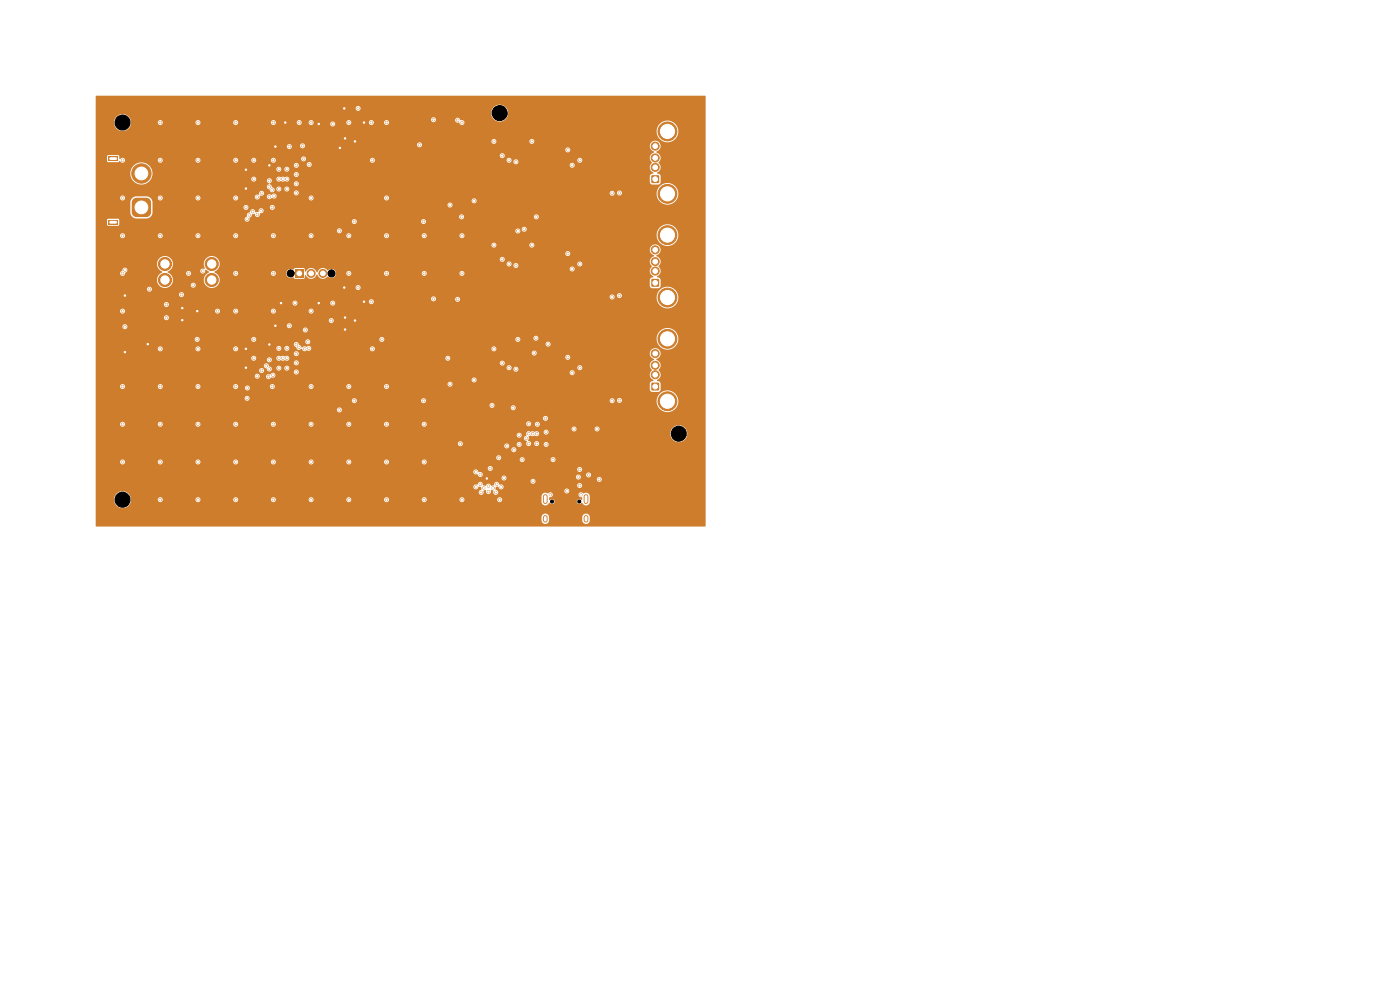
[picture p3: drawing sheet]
<svg xmlns="http://www.w3.org/2000/svg" width="297mm" height="210mm" viewBox="0 0 297 210" stroke-linecap="round" stroke-linejoin="round" font-family="sans-serif">
<path d="M115.7 105.3v1.1M115.7 109.8v.6M124.3 105.3v1.1M124.3 109.8v.6" fill="none" stroke="#ce7d2c" stroke-width="1"/>
<g fill="#ce7d2c">
<path d="M23 46.7h2v.9h-2z"/>
<path d="M23 33.2h2v.9h-2z"/>
<path d="M28.3 42.3l.5-.3h2.2a1.03 1.03 0 0 1 1 1v2a1.03 1.03 0 0 1-1 1.1h-2a1.03 1.03 0 0 1-1.1-1.1l.1-2.2z"/>
</g>
<circle cx="30" cy="36.8" r="2.05" fill="#ce7d2c" stroke="#ce7d2c" stroke-width=".21"/>
<path d="M138.2 37.2h1.6v1.6h-1.6z" fill="#ce7d2c"/>
<g fill="#ce7d2c" stroke="#ce7d2c" stroke-width=".21">
<circle cx="139" cy="35.5" r=".85"/>
<circle cx="139" cy="33.5" r=".85"/>
<circle cx="139" cy="31" r=".85"/>
<circle cx="141.6" cy="41.1" r="2"/>
<circle cx="141.6" cy="27.9" r="2"/>
</g>
<path d="M62.6 57.2h1.8v1.7h-1.8z" fill="#ce7d2c"/>
<g fill="#ce7d2c" stroke="#ce7d2c" stroke-width=".21">
<circle cx="66" cy="58" r=".85"/>
<circle cx="68.5" cy="58" r=".85"/>
<circle cx="35" cy="56" r="1.39"/>
<circle cx="35" cy="59.4" r="1.39"/>
<circle cx="44.9" cy="56" r="1.39"/>
<circle cx="44.9" cy="59.4" r="1.39"/>
</g>
<path d="M138.2 81.2h1.6v1.6h-1.6z" fill="#ce7d2c"/>
<g fill="#ce7d2c" stroke="#ce7d2c" stroke-width=".21">
<circle cx="139" cy="79.5" r=".85"/>
<circle cx="139" cy="77.5" r=".85"/>
<circle cx="139" cy="75" r=".85"/>
<circle cx="141.6" cy="85.1" r="2"/>
<circle cx="141.6" cy="71.9" r="2"/>
</g>
<path d="M138.2 59.2h1.6v1.6h-1.6z" fill="#ce7d2c"/>
<g fill="#ce7d2c" stroke="#ce7d2c" stroke-width=".21">
<circle cx="139" cy="57.5" r=".85"/>
<circle cx="139" cy="55.5" r=".85"/>
<circle cx="139" cy="53" r=".85"/>
<circle cx="141.6" cy="63.1" r="2"/>
<circle cx="141.6" cy="49.9" r="2"/>
<circle cx="122.7" cy="101.2" r=".23"/>
<circle cx="123" cy="103" r=".23"/>
<circle cx="113.1" cy="102.1" r=".22"/>
<circle cx="52.5" cy="82.3" r=".22"/>
<circle cx="123" cy="99.6" r=".22"/>
<circle cx="115.7" cy="88.7" r=".22"/>
<circle cx="66" cy="26" r=".22"/>
<circle cx="108.9" cy="86.5" r=".22"/>
<circle cx="112.2" cy="89.9" r=".22"/>
<circle cx="53.8" cy="72" r=".22"/>
<circle cx="111.7" cy="93" r=".22"/>
<circle cx="57.1" cy="38.3" r=".22"/>
<circle cx="42" cy="106" r=".22"/>
<circle cx="66" cy="50" r=".22"/>
<circle cx="74" cy="90" r=".22"/>
<circle cx="74" cy="26" r=".22"/>
<circle cx="59.1" cy="76" r=".22"/>
<circle cx="57.1" cy="76.3" r=".22"/>
<circle cx="50" cy="58" r=".22"/>
<circle cx="50" cy="34" r=".22"/>
<circle cx="60.8" cy="76" r=".22"/>
<circle cx="54.6" cy="41.8" r=".23"/>
<circle cx="50" cy="50" r=".22"/>
<circle cx="106.5" cy="55" r=".23"/>
<circle cx="116.3" cy="73" r=".22"/>
<circle cx="26" cy="50" r=".22"/>
<circle cx="26" cy="66" r=".22"/>
<circle cx="76" cy="61" r=".22"/>
<circle cx="74" cy="82" r=".22"/>
<circle cx="64.8" cy="70" r=".22"/>
<circle cx="58" cy="58" r=".22"/>
<circle cx="100.9" cy="103.3" r=".22"/>
<circle cx="116.7" cy="104.9" r=".22"/>
<circle cx="101.9" cy="100.7" r=".23"/>
<circle cx="102.1" cy="104.5" r=".22"/>
<circle cx="108" cy="78" r=".22"/>
<circle cx="53.8" cy="34" r=".23"/>
<circle cx="115.9" cy="94.3" r=".23"/>
<circle cx="52.4" cy="84.5" r=".23"/>
<circle cx="78.8" cy="64" r=".22"/>
<circle cx="61.4" cy="31.1" r=".22"/>
<circle cx="57.8" cy="82" r=".22"/>
<circle cx="42" cy="34" r=".22"/>
<circle cx="100.9" cy="100.1" r=".22"/>
<circle cx="82" cy="42" r=".22"/>
<circle cx="76" cy="23" r=".22"/>
<circle cx="106" cy="106" r=".23"/>
<circle cx="104.8" cy="30" r=".23"/>
<circle cx="26" cy="34" r=".23"/>
<circle cx="61.4" cy="69.1" r=".22"/>
<circle cx="50" cy="74" r=".22"/>
<circle cx="106.5" cy="33" r=".23"/>
<circle cx="58" cy="34" r=".22"/>
<circle cx="58" cy="90" r=".22"/>
<circle cx="42" cy="90" r=".22"/>
<circle cx="60.8" cy="40.1" r=".23"/>
<circle cx="50" cy="26" r=".22"/>
<circle cx="26" cy="82" r=".22"/>
<circle cx="112.8" cy="52" r=".22"/>
<circle cx="52.4" cy="46.5" r=".23"/>
<circle cx="112.1" cy="94.1" r=".22"/>
<circle cx="89.8" cy="47" r=".22"/>
<circle cx="100.6" cy="42.6" r=".22"/>
<circle cx="50" cy="66" r=".22"/>
<circle cx="74" cy="98" r=".22"/>
<circle cx="42" cy="42" r=".22"/>
<circle cx="66" cy="66" r=".22"/>
<circle cx="123.2" cy="104.9" r=".23"/>
<circle cx="53.8" cy="76" r=".22"/>
<circle cx="50" cy="98" r=".22"/>
<circle cx="106.9" cy="101.4" r=".22"/>
<circle cx="66" cy="98" r=".22"/>
<circle cx="50" cy="82" r=".22"/>
<circle cx="100.6" cy="80.6" r=".23"/>
<circle cx="89.8" cy="85" r=".22"/>
<circle cx="112.8" cy="30" r=".22"/>
<circle cx="59.1" cy="40.1" r=".23"/>
<circle cx="113.9" cy="92" r=".22"/>
<circle cx="75.2" cy="47" r=".22"/>
<circle cx="110.1" cy="94.3" r=".23"/>
<circle cx="58" cy="26" r=".22"/>
<circle cx="101.9" cy="102.7" r=".23"/>
<circle cx="113" cy="92" r=".23"/>
<circle cx="98" cy="58" r=".22"/>
<circle cx="106.5" cy="77" r=".23"/>
<circle cx="120.5" cy="31.8" r=".22"/>
<circle cx="82" cy="50" r=".22"/>
<circle cx="42" cy="98" r=".22"/>
<circle cx="41.8" cy="72" r=".22"/>
<circle cx="121.4" cy="79.1" r=".23"/>
<circle cx="42" cy="82" r=".22"/>
<circle cx="121.4" cy="35.1" r=".22"/>
<circle cx="62.9" cy="40.9" r=".22"/>
<circle cx="34" cy="82" r=".22"/>
<circle cx="103.3" cy="101.5" r=".23"/>
<circle cx="105.4" cy="102.7" r=".23"/>
<circle cx="82" cy="98" r=".22"/>
<circle cx="74" cy="106" r=".22"/>
<circle cx="112.2" cy="92" r=".22"/>
<circle cx="129.9" cy="63" r=".22"/>
<circle cx="34" cy="50" r=".22"/>
<circle cx="97.1" cy="63.5" r=".23"/>
<circle cx="90" cy="98" r=".22"/>
<circle cx="34" cy="42" r=".22"/>
<circle cx="120.5" cy="53.8" r=".22"/>
<circle cx="92" cy="63.4" r=".22"/>
<circle cx="70.6" cy="26.3" r=".23"/>
<circle cx="90" cy="90" r=".22"/>
<circle cx="90" cy="58" r=".22"/>
<circle cx="60" cy="38" r=".22"/>
<circle cx="62.9" cy="75" r=".22"/>
<circle cx="58" cy="106" r=".22"/>
<circle cx="114" cy="90" r=".22"/>
<circle cx="59.1" cy="73.9" r=".23"/>
<circle cx="60.8" cy="78.1" r=".23"/>
<circle cx="59.1" cy="78.1" r=".23"/>
<circle cx="62.6" cy="64.3" r=".22"/>
<circle cx="62.9" cy="39" r=".22"/>
<circle cx="58" cy="50" r=".22"/>
<circle cx="109.9" cy="72" r=".22"/>
<circle cx="104.8" cy="74" r=".22"/>
<circle cx="95.5" cy="43.5" r=".23"/>
<circle cx="82" cy="90" r=".22"/>
<circle cx="106.3" cy="103.3" r=".22"/>
<circle cx="129.9" cy="41" r=".23"/>
<circle cx="34" cy="106" r=".23"/>
<circle cx="121.4" cy="57.1" r=".22"/>
<circle cx="103.6" cy="103.1" r=".23"/>
<circle cx="60.8" cy="38" r=".23"/>
<circle cx="50" cy="42" r=".22"/>
<circle cx="34" cy="26" r=".23"/>
<circle cx="42" cy="74" r=".22"/>
<circle cx="42" cy="50" r=".22"/>
<circle cx="42" cy="26" r=".22"/>
<circle cx="26" cy="42" r=".22"/>
<circle cx="74" cy="58" r=".22"/>
<circle cx="75.2" cy="85" r=".22"/>
<circle cx="66" cy="42" r=".22"/>
<circle cx="78.8" cy="26" r=".22"/>
<circle cx="70.6" cy="64.3" r=".22"/>
<circle cx="34" cy="34" r=".23"/>
<circle cx="66" cy="90" r=".22"/>
<circle cx="97.1" cy="25.5" r=".23"/>
<circle cx="72" cy="49" r=".22"/>
<circle cx="109.9" cy="49" r=".22"/>
<circle cx="60" cy="76" r=".22"/>
<circle cx="26.5" cy="69.3" r=".22"/>
<circle cx="113.8" cy="94.1" r=".22"/>
<circle cx="57.8" cy="44" r=".22"/>
<circle cx="105.2" cy="104.5" r=".22"/>
<circle cx="126.7" cy="91" r=".23"/>
<circle cx="62.9" cy="77" r=".22"/>
<circle cx="103.6" cy="104.3" r=".23"/>
<circle cx="26.5" cy="57.3" r=".22"/>
<circle cx="98" cy="26" r=".23"/>
<circle cx="64.2" cy="30.9" r=".23"/>
<circle cx="54.6" cy="79.8" r=".23"/>
<circle cx="72" cy="87" r=".22"/>
<circle cx="60.8" cy="73.9" r=".23"/>
<circle cx="34" cy="98" r=".23"/>
<circle cx="90" cy="50" r=".22"/>
<circle cx="82" cy="82" r=".22"/>
<circle cx="129.9" cy="85" r=".22"/>
<circle cx="50" cy="90" r=".22"/>
<circle cx="60.8" cy="35.9" r=".22"/>
<circle cx="92" cy="25.4" r=".22"/>
<circle cx="82" cy="26" r=".22"/>
<circle cx="82" cy="106" r=".22"/>
<circle cx="26" cy="58" r=".22"/>
<circle cx="98" cy="106" r=".23"/>
<circle cx="82" cy="58" r=".22"/>
<circle cx="53.8" cy="38" r=".23"/>
<circle cx="98" cy="50" r=".22"/>
<circle cx="113.8" cy="46" r=".22"/>
<circle cx="90" cy="106" r=".22"/>
<circle cx="115.9" cy="91.7" r=".22"/>
<circle cx="59.1" cy="35.9" r=".22"/>
<circle cx="121.8" cy="91" r=".23"/>
<circle cx="117.3" cy="97.5" r=".23"/>
<circle cx="66" cy="82" r=".22"/>
<circle cx="108" cy="34" r=".23"/>
<circle cx="95.5" cy="81.5" r=".23"/>
<circle cx="58" cy="66" r=".22"/>
<circle cx="104.6" cy="103.5" r=".23"/>
<circle cx="62.9" cy="78.9" r=".22"/>
<circle cx="59.1" cy="38" r=".23"/>
<circle cx="26" cy="90" r=".22"/>
<circle cx="74" cy="50" r=".22"/>
<circle cx="127.1" cy="101.7" r=".22"/>
<circle cx="66" cy="106" r=".22"/>
<circle cx="34" cy="90" r=".22"/>
<circle cx="63.5" cy="26" r=".23"/>
<circle cx="120.5" cy="75.8" r=".22"/>
<circle cx="110.8" cy="97.5" r=".23"/>
<circle cx="113.3" cy="74.9" r=".23"/>
<circle cx="102.6" cy="103.5" r=".23"/>
<circle cx="104.8" cy="52" r=".22"/>
<circle cx="46.1" cy="66" r=".22"/>
<circle cx="26" cy="98" r=".23"/>
<circle cx="62.9" cy="37" r=".23"/>
<circle cx="58" cy="98" r=".22"/>
<circle cx="34" cy="74" r=".22"/>
<circle cx="50" cy="106" r=".22"/>
<circle cx="108" cy="56" r=".22"/>
<circle cx="120.2" cy="104.2" r=".23"/>
<circle cx="124.9" cy="100.8" r=".22"/>
<circle cx="57.1" cy="41.7" r=".22"/>
<circle cx="52.2" cy="44" r=".22"/>
<circle cx="97.9" cy="46" r=".22"/>
<circle cx="113.7" cy="71.7" r=".22"/>
<circle cx="89" cy="30.7" r=".22"/>
<circle cx="111.2" cy="48.6" r=".22"/>
<circle cx="131.4" cy="40.9" r=".22"/>
<circle cx="109.5" cy="34.3" r=".22"/>
<circle cx="123" cy="34" r=".23"/>
<circle cx="65.3" cy="72.5" r=".22"/>
<circle cx="65.5" cy="73.9" r=".23"/>
<circle cx="57.1" cy="73.1" r=".22"/>
<circle cx="77.2" cy="64" r=".22"/>
<circle cx="26.5" cy="62.7" r=".22"/>
<circle cx="73.2" cy="29.4" r=".22"/>
<circle cx="38.7" cy="65.4" r=".23"/>
<circle cx="73" cy="23" r=".22"/>
<circle cx="72.1" cy="31.4" r=".22"/>
<circle cx="75.3" cy="30" r=".23"/>
<circle cx="60.5" cy="26" r=".23"/>
<circle cx="41.8" cy="66" r=".22"/>
<circle cx="73.2" cy="67.4" r=".23"/>
<circle cx="59.6" cy="64.3" r=".22"/>
<circle cx="26.5" cy="74.7" r=".22"/>
<circle cx="52.2" cy="74" r=".22"/>
<circle cx="52.2" cy="36" r=".22"/>
<circle cx="73" cy="61" r=".22"/>
<circle cx="38.7" cy="67.9" r=".23"/>
<circle cx="31.3" cy="73" r=".22"/>
<circle cx="52.2" cy="40" r=".22"/>
<circle cx="57.1" cy="35.1" r=".22"/>
<circle cx="75.3" cy="68" r=".22"/>
<circle cx="73.2" cy="69.9" r=".23"/>
<circle cx="58.4" cy="31.1" r=".23"/>
<circle cx="67.6" cy="64.3" r=".22"/>
<circle cx="67.6" cy="26.3" r=".22"/>
<circle cx="52.2" cy="78" r=".22"/>
<circle cx="77.2" cy="26" r=".23"/>
<circle cx="58.4" cy="69.1" r=".23"/>
<circle cx="55.5" cy="78.6" r=".23"/>
<circle cx="56.5" cy="77.6" r=".23"/>
<circle cx="57.1" cy="78.3" r=".23"/>
<circle cx="57.9" cy="79.6" r=".23"/>
<circle cx="57" cy="79.9" r=".23"/>
<circle cx="107.5" cy="94.6" r=".22"/>
<circle cx="95" cy="76" r=".22"/>
<circle cx="97.7" cy="94.1" r=".22"/>
<circle cx="104" cy="99.4" r=".22"/>
<circle cx="110.1" cy="92.3" r=".23"/>
<circle cx="63.4" cy="73.7" r=".22"/>
<circle cx="64.6" cy="74" r=".22"/>
<circle cx="70.3" cy="68" r=".22"/>
<circle cx="81" cy="72" r=".22"/>
<circle cx="79" cy="74" r=".22"/>
<circle cx="62.9" cy="73.1" r=".23"/>
<circle cx="104.4" cy="86" r=".22"/>
<circle cx="109" cy="95.4" r=".22"/>
<circle cx="105.8" cy="97.1" r=".22"/>
<circle cx="62.9" cy="35.1" r=".22"/>
<circle cx="79" cy="34" r=".22"/>
<circle cx="40" cy="58" r=".22"/>
<circle cx="43" cy="57.5" r=".22"/>
<circle cx="35.3" cy="64.6" r=".22"/>
<circle cx="38.5" cy="62.5" r=".23"/>
<circle cx="35.3" cy="67.4" r=".22"/>
<circle cx="41" cy="60.5" r=".23"/>
<circle cx="31.7" cy="61.4" r=".22"/>
<circle cx="53.6" cy="44.9" r=".22"/>
<circle cx="52.9" cy="45.6" r=".22"/>
<circle cx="55.5" cy="41" r=".23"/>
<circle cx="57.1" cy="39.6" r=".23"/>
<circle cx="55.4" cy="44.7" r=".23"/>
<circle cx="57.7" cy="40.3" r=".23"/>
<circle cx="54.6" cy="45.5" r=".22"/>
<circle cx="58.1" cy="41.6" r=".22"/>
<circle cx="64.4" cy="33.7" r=".23"/>
<circle cx="65.6" cy="34.9" r=".22"/>
<circle cx="123" cy="78" r=".22"/>
<circle cx="131.4" cy="84.9" r=".22"/>
<circle cx="109.5" cy="78.3" r=".22"/>
<circle cx="123" cy="56" r=".22"/>
<circle cx="131.4" cy="62.7" r=".23"/>
<circle cx="109.5" cy="56.3" r=".22"/>
</g>
<path d="M20.4 20.3h129.2v91.4h-129.2l-.1-.1v-1.9h94.6v.7a.8 .8 0 0 0 .8 .8 .8 .8 0 0 0 .8-.8v-.7h7l.1 .9a.8 .8 0 0 0 .8 .6 .8 .8 0 0 0 .7-.8v-.9a.8 .8 0 0 0-.9-.6 .8 .8 0 0 0-.7 .8h-7l-.1-.2a.8 .8 0 0 0-.8-.6 .8 .8 0 0 0-.7 .8h-94.6v-3.8h3.9v.2a1.8 1.8 0 0 0 1.9 1.7 1.8 1.8 0 0 0 1.7-1.9h5.7v.2a.53 .53 0 0 0 .6 .4 .53 .53 0 0 0 .4-.6h7v.2a.53 .53 0 0 0 .6 .4 .53 .53 0 0 0 .4-.6h7v.2a.53 .53 0 0 0 .6 .4 .53 .53 0 0 0 .4-.6h7v.2a.53 .53 0 0 0 .6 .4 .53 .53 0 0 0 .4-.6h7v.2a.53 .53 0 0 0 .6 .4 .53 .53 0 0 0 .4-.6h7v.2a.53 .53 0 0 0 .6 .4 .53 .53 0 0 0 .4-.6h7v.2a.53 .53 0 0 0 .6 .4 .53 .53 0 0 0 .4-.6h7v.2a.53 .53 0 0 0 .6 .4 .53 .53 0 0 0 .4-.6h7v.2a.53 .53 0 0 0 .6 .4 .53 .53 0 0 0 .4-.6h7v.2a.53 .53 0 0 0 .8 .3 .53 .53 0 0 0 0-.8 .53 .53 0 0 0-.8 .3h-7v-.1a.53 .53 0 0 0-.6-.3 .53 .53 0 0 0-.4 .4h-7v-.1a.53 .53 0 0 0-.6-.3 .53 .53 0 0 0-.4 .4h-7v-.1a.53 .53 0 0 0-.6-.3 .53 .53 0 0 0-.4 .4h-7v-.1a.53 .53 0 0 0-.6-.3 .53 .53 0 0 0-.4 .4h-7v-.1a.53 .53 0 0 0-.6-.3 .53 .53 0 0 0-.4 .4h-7v-.1a.53 .53 0 0 0-.6-.3 .53 .53 0 0 0-.4 .4h-7v-.1a.53 .53 0 0 0-.6-.3 .53 .53 0 0 0-.4 .4h-7v-.1a.53 .53 0 0 0-.6-.3 .53 .53 0 0 0-.4 .4h-7v-.1a.53 .53 0 0 0-.6-.3 .53 .53 0 0 0-.4 .4h-5.7l-.2-.7h87.3v1.5a.86 .86 0 0 0 .8 .5 .86 .86 0 0 0 .8-.6l.2 .1a.53 .53 0 0 0 .6 .2 .53 .53 0 0 0 .3-.6h4.8v.2a.59 .59 0 0 0 .4 .4 .59 .59 0 0 0 .6-.3 .87 .87 0 0 0 .9 .6 .87 .87 0 0 0 .8-.7v-1.4a1.04 1.04 0 0 0-1.4-.5 .55 .55 0 0 0-1 .3 .55 .55 0 0 0 .8 .6v.5h-.2a.53 .53 0 0 0-.6-.1 .53 .53 0 0 0-.3 .4h-4.8v-.1a.63 .63 0 0 0-1-.1v-.6a.54 .54 0 0 0 .7-.7 .54 .54 0 0 0-1-.2 .99 .99 0 0 0-1.4 .5v.1h-87.3a1.8 1.8 0 0 0-1.9-1 1.8 1.8 0 0 0-1.5 1.7h-3.9v-2.7h80.1v.2a.57 .57 0 0 0 .6 .4 .57 .57 0 0 0 .5-.6 .42 .42 0 0 1 .6 .2 .42 .42 0 0 1-.1 .5 .53 .53 0 0 0-.4 .7 .53 .53 0 0 0 .6 .4 .53 .53 0 0 0 .4-.8v-.2h.5a.58 .58 0 0 0 .6 .8 .58 .58 0 0 0 .5-.8h.4l.1 .2a.53 .53 0 0 0 .6 .8 .53 .53 0 0 0 .2-.9h14.2v.1a.53 .53 0 0 0 .8 .4 .53 .53 0 0 0 0-.9 .53 .53 0 0 0-.8 .4h-14.2l-.3-.2a.43 .43 0 0 1 0-.6 .43 .43 0 0 1 .6 0 .53 .53 0 0 0 .7 .5 .53 .53 0 0 0 .2-.9h15.7v.2a.53 .53 0 0 0 .9 .3 .53 .53 0 0 0 0-.8 .53 .53 0 0 0-.9 .3h-15.7l-.3-.1h-.4a.56 .56 0 0 0-.6-.6 .56 .56 0 0 0-.6 .6 .49 .49 0 0 1-.5 .3 .49 .49 0 0 1-.4-.4 .63 .63 0 0 0-.9 .4h-.1a.52 .52 0 0 1-.6-.7 .53 .53 0 0 0-.6-.2 .53 .53 0 0 0-.3 .5l-.2 .1a.53 .53 0 0 0-.8 .4h-80.1v-1.2h92.2v.2a.53 .53 0 0 0 .9 .3 .53 .53 0 0 0 0-.8 .53 .53 0 0 0-.9 .3h-92.2v-.7h86.1v.2a.53 .53 0 0 0 .7 .4 .53 .53 0 0 0 .3-.8h14.8v.2a.53 .53 0 0 0 .8 .3h3.6v.2a.53 .53 0 0 0 .8 .3 .53 .53 0 0 0 0-.8 .53 .53 0 0 0-.8 .3h-3.6a.53 .53 0 0 0 .2-.5 .53 .53 0 0 0-.4-.4h1.5v.1a.53 .53 0 0 0 .8 .4 .53 .53 0 0 0 0-.9 .53 .53 0 0 0-.8 .4h-1.7l-.4 .4h-14.9a.53 .53 0 0 0-.5-.2 .53 .53 0 0 0-.4 .4h-86.1v-1.3h80.1v.2a.53 .53 0 0 0 .8 .4l.2 .1a.53 .53 0 0 0 .6 .5 .53 .53 0 0 0 .4-.7 .53 .53 0 0 0-.7-.3h-.1a.63 .63 0 0 0-.5-.5 .63 .63 0 0 0-.7 .3h-80.1v-.7h83.2v.1a.53 .53 0 0 0 .5 .5 .53 .53 0 0 0 .5-.4h17.9v.2a.53 .53 0 0 0 .9 .3 .53 .53 0 0 0 0-.9 .53 .53 0 0 0-.9 .4l-17.9-.1a.53 .53 0 0 0-.4-.6 .53 .53 0 0 0-.6 .5h-83.2v-1.4h5.2v.2a.53 .53 0 0 0 .6 .4 .53 .53 0 0 0 .4-.6h7v.2a.53 .53 0 0 0 .6 .4 .53 .53 0 0 0 .4-.6h7v.2a.53 .53 0 0 0 .6 .4 .53 .53 0 0 0 .4-.6h7v.2a.53 .53 0 0 0 .6 .4 .53 .53 0 0 0 .4-.6h7v.2a.53 .53 0 0 0 .6 .4 .53 .53 0 0 0 .4-.6h7v.2a.53 .53 0 0 0 .6 .4 .53 .53 0 0 0 .4-.6h7v.2a.53 .53 0 0 0 .6 .4 .53 .53 0 0 0 .4-.6h7v.2a.53 .53 0 0 0 .6 .4 .53 .53 0 0 0 .4-.6h7v.2a.53 .53 0 0 0 .8 .3 .53 .53 0 0 0 0-.8 .53 .53 0 0 0-.8 .3h-7v-.1a.53 .53 0 0 0-.6-.3 .53 .53 0 0 0-.4 .4h-7v-.1a.53 .53 0 0 0-.6-.3 .53 .53 0 0 0-.4 .4h-7v-.1a.53 .53 0 0 0-.6-.3 .53 .53 0 0 0-.4 .4h-7v-.1a.53 .53 0 0 0-.6-.3 .53 .53 0 0 0-.4 .4h-7v-.1a.53 .53 0 0 0-.6-.3 .53 .53 0 0 0-.4 .4h-7v-.1a.53 .53 0 0 0-.6-.3 .53 .53 0 0 0-.4 .4h-7v-.1a.53 .53 0 0 0-.6-.3 .53 .53 0 0 0-.4 .4h-7v-.1a.53 .53 0 0 0-.6-.3 .53 .53 0 0 0-.4 .4h-5.2v-.9h85v.2a.53 .53 0 0 0 .4 .4 .53 .53 0 0 0 .5-.2h4.1v.2a.53 .53 0 0 0 .5 .4 .53 .53 0 0 0 .5-.6h5.5v.2a.53 .53 0 0 0 .8 .3 .53 .53 0 0 0 0-.8 .53 .53 0 0 0-.8 .3h-5.5v-.1a.53 .53 0 0 0-.6-.3 .53 .53 0 0 0-.4 .4h-4.1a.53 .53 0 0 0-.2-.8 .53 .53 0 0 0-.7 .4h-85v-1.7h88.2v.2a.53 .53 0 0 0 .8 .3 .53 .53 0 0 0 0-.8 .53 .53 0 0 0-.8 .3h-88.2v-1.2h76.8v.1a.53 .53 0 0 0 .9 .3h9v.2a.53 .53 0 0 0 .7 .4 .53 .53 0 0 0 .2-.9h1.7v.1a.53 .53 0 0 0 .8 .4 .53 .53 0 0 0 0-.9 .53 .53 0 0 0-.8 .4h-1.8a.53 .53 0 0 0-.8 .3h-9h.1a.53 .53 0 0 0-.2-.9 .53 .53 0 0 0-.8 .5h-76.8v-1.2h90.8l.1 .4 .6 .3a.57 .57 0 0 0 0 .8 .57 .57 0 0 0 .8-.1l.1-.3h.6v.2a.53 .53 0 0 0 .5 .4 .53 .53 0 0 0 .6-.4h.9v.1a.53 .53 0 0 0 .8 .4 .53 .53 0 0 0 0-.9 .53 .53 0 0 0-.8 .4h-.9a.53 .53 0 0 0-.5-.6 .53 .53 0 0 0-.6 .4h-.6l-.2-.3-.5-.2 .2-.6a.41 .41 0 0 1 .5-.5l.2 .1 .4-.1a.6 .6 0 0 0 .8 0 .6 .6 0 0 0 .1-.8h1.1v.1a.53 .53 0 0 0 .5 .5 .53 .53 0 0 0 .5-.3h25.9v.2a1.8 1.8 0 0 0 2.7 1.4 1.8 1.8 0 0 0 0-3 1.8 1.8 0 0 0-2.7 1.4h-25.9a.53 .53 0 0 0-.3-.7 .53 .53 0 0 0-.7 .4l-1.4-.1-1.2 .1a.65 .65 0 0 0-.9 0 .65 .65 0 0 0-.1 .8l-.4 .1-.2 .4h-90.8v-.6h89.3v.1a.53 .53 0 0 0 .8 .4 .53 .53 0 0 0 0-.9 .53 .53 0 0 0-.8 .4h-89.3v-1.4h101v.2a.53 .53 0 0 0 .5 .4 .53 .53 0 0 0 .5-.6h3.8v.2a.53 .53 0 0 0 .9 .3 .53 .53 0 0 0 0-.8 .53 .53 0 0 0-.9 .3h-3.8v-.1a.53 .53 0 0 0-.6-.3 .53 .53 0 0 0-.4 .4h-101v-1h5.2v.2a.53 .53 0 0 0 .6 .4 .53 .53 0 0 0 .4-.6h7v.2a.53 .53 0 0 0 .6 .4 .53 .53 0 0 0 .4-.6h7v.2a.53 .53 0 0 0 .6 .4 .53 .53 0 0 0 .4-.6h7v.2a.53 .53 0 0 0 .6 .4 .53 .53 0 0 0 .4-.6h7v.2a.53 .53 0 0 0 .6 .4 .53 .53 0 0 0 .4-.6h7v.2a.53 .53 0 0 0 .6 .4 .53 .53 0 0 0 .4-.6h7v.2a.53 .53 0 0 0 .6 .4 .53 .53 0 0 0 .4-.6h7v.2a.53 .53 0 0 0 .6 .4 .53 .53 0 0 0 .4-.6h7v.2a.53 .53 0 0 0 .6 .4 .53 .53 0 0 0 .4-.7h21.1v.2a.53 .53 0 0 0 .6 .4 .53 .53 0 0 0 .5-.5h.8v.2a.53 .53 0 0 0 .8 .3 .53 .53 0 0 0 0-.8 .53 .53 0 0 0-.8 .3l-.8-.1a.53 .53 0 0 0-.5-.4 .53 .53 0 0 0-.6 .4h-21.1a.53 .53 0 0 0-.6-.3 .53 .53 0 0 0-.4 .4h-7v-.1a.53 .53 0 0 0-.6-.3 .53 .53 0 0 0-.4 .4h-7v-.1a.53 .53 0 0 0-.6-.3 .53 .53 0 0 0-.4 .4h-7v-.1a.53 .53 0 0 0-.6-.3 .53 .53 0 0 0-.4 .4h-7v-.1a.53 .53 0 0 0-.6-.3 .53 .53 0 0 0-.4 .4h-7v-.1a.53 .53 0 0 0-.6-.3 .53 .53 0 0 0-.4 .4h-7v-.1a.53 .53 0 0 0-.6-.3 .53 .53 0 0 0-.4 .4h-7v-.1a.53 .53 0 0 0-.6-.3 .53 .53 0 0 0-.4 .4h-7v-.1a.53 .53 0 0 0-.6-.3 .53 .53 0 0 0-.4 .4h-5.2v-1.2h94.9v.1a.53 .53 0 0 0 .8 .4 .53 .53 0 0 0 0-.9 .53 .53 0 0 0-.8 .4h-94.9v-1.8h51.2v.1a.53 .53 0 0 0 .8 .4 .53 .53 0 0 0 0-.9 .53 .53 0 0 0-.8 .4h-51.2v-1h83.6v.2a.53 .53 0 0 0 .8 .3h3.7v.2a.53 .53 0 0 0 .8 .3 .53 .53 0 0 0 0-.8 .53 .53 0 0 0-.8 .3h-3.7a.53 .53 0 0 0-.1-.9 .53 .53 0 0 0-.7 .4h-83.6v-1.5h31.6v.2a.53 .53 0 0 0 .8 .3h21.9v.2a.53 .53 0 0 0 .6 .4 .53 .53 0 0 0 .5-.6h13.6v.2a.53 .53 0 0 0 .6 .4 .53 .53 0 0 0 .5-.6h38.9v.2a.53 .53 0 0 0 .7 .4 .53 .53 0 0 0 .4-.6h.5v.1a.53 .53 0 0 0 .5 .5 .53 .53 0 0 0 .5-.5h7.4v.3a2.31 2.31 0 0 0 3.5 1.8 2.31 2.31 0 0 0 0-4 2.31 2.31 0 0 0-3.5 1.9l-7.4-.1a.53 .53 0 0 0-.5-.5 .53 .53 0 0 0-.5 .5l-.6-.1a.53 .53 0 0 0-.5-.3 .53 .53 0 0 0-.5 .4h-38.9l-.1-.1a.53 .53 0 0 0-.5-.3 .53 .53 0 0 0-.5 .4h-13.6v-.1a.53 .53 0 0 0-.6-.3 .53 .53 0 0 0-.5 .4h-21.9a.53 .53 0 0 0 0-.9 .53 .53 0 0 0-.8 .4h-31.6v-2.5h5.2v.2a.53 .53 0 0 0 .6 .4 .53 .53 0 0 0 .4-.6h7v.2a.53 .53 0 0 0 .6 .4 .53 .53 0 0 0 .4-.6h7v.2a.53 .53 0 0 0 .6 .4 .53 .53 0 0 0 .4-.6h7v.2a.53 .53 0 0 0 .4 .4 .53 .53 0 0 0 .6-.3h1.4v.2a.53 .53 0 0 0 .8 .4 .53 .53 0 0 0 .1-.9h4.4v.2a.53 .53 0 0 0 .6 .4 .53 .53 0 0 0 .5-.6h7.2v.2a.53 .53 0 0 0 .6 .4 .53 .53 0 0 0 .4-.6h7v.2a.53 .53 0 0 0 .6 .4 .53 .53 0 0 0 .4-.6h7v.2a.53 .53 0 0 0 .8 .3 .53 .53 0 0 0 0-.8 .53 .53 0 0 0-.8 .3h-7v-.1a.53 .53 0 0 0-.6-.3 .53 .53 0 0 0-.4 .4h-7v-.1a.53 .53 0 0 0-.6-.3 .53 .53 0 0 0-.4 .4h-7.2v-.1a.53 .53 0 0 0-.6-.3 .53 .53 0 0 0-.5 .4h-4.4a.53 .53 0 0 0-.9 .3h-1.4a.53 .53 0 0 0-.4-.7 .53 .53 0 0 0-.6 .4h-7v-.1a.53 .53 0 0 0-.6-.3 .53 .53 0 0 0-.4 .4h-7v-.1a.53 .53 0 0 0-.6-.3 .53 .53 0 0 0-.4 .4h-7v-.1a.53 .53 0 0 0-.6-.3 .53 .53 0 0 0-.4 .4h-5.2v-.5h74.6v.2a.53 .53 0 0 0 .9 .3 .53 .53 0 0 0 0-.8 .53 .53 0 0 0-.9 .3h-74.6v-.9h79.8v.2a.53 .53 0 0 0 .8 .3 .53 .53 0 0 0 0-.8 .53 .53 0 0 0-.8 .3h-79.8v-.8h33.8v.2a.53 .53 0 0 0 .5 .4 .53 .53 0 0 0 .5-.5h1.3v.2a.59 .59 0 0 0 .6 .4 .59 .59 0 0 0 .6-.4 .54 .54 0 0 0 .8-.1 .54 .54 0 0 0-.3-.8 .54 .54 0 0 0-.7 .3h-.2a.53 .53 0 0 0-.8 .4l-1.3-.1a.53 .53 0 0 0-.5-.4 .53 .53 0 0 0-.5 .4h-33.8v-1.2h34.7v.2a.53 .53 0 0 0 .4 .4 .53 .53 0 0 0 .6-.2h6.3v.1a.53 .53 0 0 0 .6 .5 .53 .53 0 0 0 .5-.5h57.5v.1a.53 .53 0 0 0 .8 .4 .53 .53 0 0 0 0-.9 .53 .53 0 0 0-.8 .4h-57.5a.53 .53 0 0 0-.5-.6 .53 .53 0 0 0-.6 .5l-6.3-.1a.53 .53 0 0 0-.4-.7 .53 .53 0 0 0-.6 .4h-34.7v-1h35.7l.2 .5a.52 .52 0 0 1 .5 .6 .53 .53 0 0 0 .7 .1 .53 .53 0 0 0 .2-.7h1v.2a.53 .53 0 0 0 .6 .4 .53 .53 0 0 0 .5-.6h.6v.2a.53 .53 0 0 0 .7 .4 .53 .53 0 0 0 .3-.7h46.2v.2a.53 .53 0 0 0 .4 .4 .53 .53 0 0 0 .6-.2h.4v.1a.53 .53 0 0 0 .8 .4 .53 .53 0 0 0 .1-.9h12.7v.2a.53 .53 0 0 0 .8 .3 .53 .53 0 0 0 0-.8 .53 .53 0 0 0-.8 .3h-12.7a.53 .53 0 0 0-.9 .4l-.4-.1a.53 .53 0 0 0-.4-.7 .53 .53 0 0 0-.6 .4h-46.2a.53 .53 0 0 0-.5-.3 .53 .53 0 0 0-.5 .4h-.6l-.1-.1a.53 .53 0 0 0-.5-.3 .53 .53 0 0 0-.5 .4h-1l-.3-.2a.42 .42 0 0 1-.4-.5 .53 .53 0 0 0-.5-.2 .53 .53 0 0 0-.4 .4h-35.7v-.6h42v.1a.53 .53 0 0 0 .6 .5 .53 .53 0 0 0 .5-.5h42.6v.1a.53 .53 0 0 0 .8 .4 .53 .53 0 0 0 0-.9 .53 .53 0 0 0-.8 .4l-42.6-.1a.53 .53 0 0 0-.5-.5 .53 .53 0 0 0-.6 .5h-42v-1h33v.2a.53 .53 0 0 0 .4 .4 .53 .53 0 0 0 .6-.2h2.3v.1a.53 .53 0 0 0 .8 .4 .53 .53 0 0 0 .1-.9h1.1v.2a.83 .83 0 0 0 1.1 .3h.8a.53 .53 0 0 0 .6 .1 .53 .53 0 0 0 .3-.6h33.1v.2a.53 .53 0 0 0 .7 .4 .53 .53 0 0 0 .3-.8h24.4v.2a.53 .53 0 0 0 .8 .3 .53 .53 0 0 0 0-.8 .53 .53 0 0 0-.8 .3h-24.5a.53 .53 0 0 0-.5-.2 .53 .53 0 0 0-.4 .4h-33.1l-.1-.1a.69 .69 0 0 0-.9-.2l-.3-.1-.4 .1a.83 .83 0 0 0-1.1 .3h-1.1a.53 .53 0 0 0-.9 .4l-2.3-.1a.53 .53 0 0 0-.3-.7 .53 .53 0 0 0-.7 .4h-33v-.9h42v.1a.53 .53 0 0 0 .7 .4 .53 .53 0 0 0 .4-.7h49.4v.2a.53 .53 0 0 0 .6 .4 .53 .53 0 0 0 .5-.5h23.9v.2a1.44 1.44 0 0 0 1 1.1l-.1 .2a1.17 1.17 0 0 0-.8 .8 1.17 1.17 0 0 0 .4 1.2 1.36 1.36 0 0 0 .3 2.3l-.5 .2-.2 .4v1.4l.2 .4 1.5 .1 .4-.2 .2-.4v-1.2a.73 .73 0 0 0-.8-.6v-.2a1.19 1.19 0 0 0 .3-2 1.33 1.33 0 0 0-.5-2.3l.1-.2a1.16 1.16 0 0 0 .9-1.2 1.16 1.16 0 0 0-1.2-1 1.16 1.16 0 0 0-1.2 1l-23.9-.1a.53 .53 0 0 0-.6-.4 .53 .53 0 0 0-.5 .4h-49.5a.53 .53 0 0 0-.5-.3 .53 .53 0 0 0-.5 .5h-42v-1.1h13.2v.2a.53 .53 0 0 0 .6 .4 .53 .53 0 0 0 .4-.6h7v.2a.53 .53 0 0 0 .6 .4 .53 .53 0 0 0 .4-.6h7v.2a.53 .53 0 0 0 .6 .4 .53 .53 0 0 0 .4-.7h8.1a.53 .53 0 0 0 .6 .6 .53 .53 0 0 0 .5-.6h.6a.53 .53 0 0 0 .7 .6 .53 .53 0 0 0 .2-.8 .53 .53 0 0 0-.9 .1l-.6 .1a.53 .53 0 0 0-.6-.4 .53 .53 0 0 0-.5 .4h-8.1a.53 .53 0 0 0-.6-.3 .53 .53 0 0 0-.4 .4h-7v-.1a.53 .53 0 0 0-.6-.3 .53 .53 0 0 0-.4 .4h-7v-.1a.53 .53 0 0 0-.6-.3 .53 .53 0 0 0-.4 .4h-13.2v-.9h42l.1 .4 .4 .2a.65 .65 0 0 0 .4 .6 .65 .65 0 0 0 .8-.3 .74 .74 0 0 0 1.2 .4 .53 .53 0 0 0 .8-.4h12.5v.2a.53 .53 0 0 0 .6 .4 .53 .53 0 0 0 .4-.6h24.8v.2a.53 .53 0 0 0 .8 .3 .53 .53 0 0 0 0-.8 .53 .53 0 0 0-.8 .3h-24.8v-.1a.53 .53 0 0 0-.6-.3 .53 .53 0 0 0-.4 .4l-12.5-.1a.66 .66 0 0 0-1.1-.2l-.3-.1-.6 .2-.2-.3-.4-.3a.55 .55 0 0 0-.5-.5 .55 .55 0 0 0-.6 .4h-42v-1.1h21v.2a.53 .53 0 0 0 .6 .4 .53 .53 0 0 0 .5-.6h10.9v.2a.53 .53 0 0 0 .8 .3h10.7v.2a.53 .53 0 0 0 .8 .3h50.2v.2a.53 .53 0 0 0 .8 .3 .53 .53 0 0 0 0-.8 .53 .53 0 0 0-.8 .3h-50.2a.53 .53 0 0 0 0-.9 .53 .53 0 0 0-.8 .4h-10.7l.3-.5h26.1v.2a.53 .53 0 0 0 .6 .4 .53 .53 0 0 0 .4-.6h27.8v.2a.53 .53 0 0 0 .8 .4 .53 .53 0 0 0 .2-.8h2.9v.1a.53 .53 0 0 0 .5 .5 .53 .53 0 0 0 .5-.6h25.1v.3a2.31 2.31 0 0 0 3.5 1.9 2.31 2.31 0 0 0 0-4 2.31 2.31 0 0 0-3.5 1.8h-25.1a.53 .53 0 0 0-.5-.5 .53 .53 0 0 0-.5 .5h-2.9a.53 .53 0 0 0-.6-.2 .53 .53 0 0 0-.4 .4h-27.8v-.1a.53 .53 0 0 0-.6-.3 .53 .53 0 0 0-.4 .4h-26.1l-.1-.1a.53 .53 0 0 0-.5-.3 .53 .53 0 0 0-.5 .4h-10.9l-.1-.1a.53 .53 0 0 0-.5-.3 .53 .53 0 0 0-.5 .4h-21v-2h44v.2a.53 .53 0 0 0 .8 .3 .53 .53 0 0 0 0-.8 .53 .53 0 0 0-.8 .3h-44v-.7h5.7v.2a.53 .53 0 0 0 .7 .4 .53 .53 0 0 0 .3-.8h33.9v.2a.53 .53 0 0 0 .8 .3 .53 .53 0 0 0 0-.8 .53 .53 0 0 0-.8 .3h-34a.53 .53 0 0 0-.5-.2 .53 .53 0 0 0-.4 .4h-5.7v-1.3h49.4v.2a.53 .53 0 0 0 .9 .3 .53 .53 0 0 0 0-.8 .53 .53 0 0 0-.9 .3h-49.4v-.6h14.5v.2a.53 .53 0 0 0 .8 .3 .53 .53 0 0 0 0-.8 .53 .53 0 0 0-.8 .3h-14.5v-1.4h5.2v.2a.53 .53 0 0 0 .6 .4 .53 .53 0 0 0 .4-.6h19.1v.2a.53 .53 0 0 0 .6 .4 .53 .53 0 0 0 .5-.6h2.8v.2a.53 .53 0 0 0 .6 .4 .53 .53 0 0 0 .4-.6h7v.2a.53 .53 0 0 0 .6 .4 .53 .53 0 0 0 .4-.6h7v.2a.53 .53 0 0 0 .8 .3 .53 .53 0 0 0 0-.8 .53 .53 0 0 0-.8 .3h-7v-.1a.53 .53 0 0 0-.6-.3 .53 .53 0 0 0-.4 .4h-7v-.1a.53 .53 0 0 0-.6-.3 .53 .53 0 0 0-.4 .4h-2.8l-.1-.1a.53 .53 0 0 0-.5-.3 .53 .53 0 0 0-.5 .4h-19.1v-.1a.53 .53 0 0 0-.6-.3 .53 .53 0 0 0-.4 .4h-5.2v-1.4h14.5v.2a.53 .53 0 0 0 .7 .4 .53 .53 0 0 0 .2-.9h26.4v.2a.53 .53 0 0 0 .5 .4 .53 .53 0 0 0 .5-.6h7v.2a.53 .53 0 0 0 .7 .4 .53 .53 0 0 0 .2-.9h7.3v.2a.53 .53 0 0 0 .8 .3 .53 .53 0 0 0 0-.8 .53 .53 0 0 0-.8 .3h-7.4a.53 .53 0 0 0-.8 .3h-7v-.1a.53 .53 0 0 0-.6-.3 .53 .53 0 0 0-.4 .4h-26.5a.53 .53 0 0 0-.8 .3h-14.5v-1.2h71.1v.2a.53 .53 0 0 0 .6 .4 .53 .53 0 0 0 .5-.5h4.1v.2a.53 .53 0 0 0 .8 .3 .53 .53 0 0 0 0-.8 .53 .53 0 0 0-.8 .3h-4.1l-.3-.5h37.1v.2a.53 .53 0 0 0 .8 .4 .53 .53 0 0 0 .1-.9h.7v.2a.53 .53 0 0 0 .4 .4 .53 .53 0 0 0 .6-.2h7.4v.3a2.31 2.31 0 0 0 3.5 1.8 2.31 2.31 0 0 0 0-4 2.31 2.31 0 0 0-3.5 1.9l-7.4-.1a.53 .53 0 0 0-.4-.7 .53 .53 0 0 0-.6 .4h-.7a.53 .53 0 0 0-.9 .3h-37.4l-.5 .4h-71.1v-.9h17.7a.53 .53 0 0 0 .7 .6 .53 .53 0 0 0 .2-.9 .53 .53 0 0 0-.9 .2v.1h-17.7v-1.1h10.9a.53 .53 0 0 0 .6 .6 .53 .53 0 0 0 .3-.9 .53 .53 0 0 0-.9 .2l-10.9 .1v-3.4h5.2a.57 .57 0 0 0 .6 .6 .57 .57 0 0 0 .5-.7 .56 .56 0 0 0 .4-.7 .56 .56 0 0 0-.8-.3 .56 .56 0 0 0-.3 .7l-.4 .4h-5.2v-2h13l.3 1 .8 .9a1.71 1.71 0 0 0-.8 2.6 1.71 1.71 0 0 0 2.7 0h4.2v.2a.53 .53 0 0 0 .8 .3 .53 .53 0 0 0 0-.8 .53 .53 0 0 0-.8 .3h-4.2l.1-.1a1.69 1.69 0 0 0-.6-2.4h3.7v.2a.53 .53 0 0 0 .8 .3 .53 .53 0 0 0 0-.8 .53 .53 0 0 0-.8 .3h-3.7l-.2-.2 .3-.3h6.6a.56 .56 0 0 0 .6 .6 .56 .56 0 0 0 .4-.8l.8 .4 .1 .2a1.71 1.71 0 0 0-1.1 2.2 1.71 1.71 0 0 0 2.3 .9h29.8v.2a.53 .53 0 0 0 .9 .3 .53 .53 0 0 0 0-.8 .53 .53 0 0 0-.9 .3h-29.7a1.69 1.69 0 0 0 .1-3h3.7v.2a.53 .53 0 0 0 .6 .4 .53 .53 0 0 0 .4-.6h7v.2a.53 .53 0 0 0 .6 .4 .53 .53 0 0 0 .4-.6h2.2v.2a.96 .96 0 0 0 1.4 .7l.5 .3h1.8l.2-.2 .1-.5h.2a1.23 1.23 0 0 0 1.2 .8 1.23 1.23 0 0 0 1.1-1l.2 .1a1.23 1.23 0 0 0 .9 .8 1.23 1.23 0 0 0 1.3-.5 .98 .98 0 0 0 1.1 .3 .98 .98 0 0 0 .6-1h2.2v.2a.53 .53 0 0 0 .6 .4 .53 .53 0 0 0 .4-.6h7v.2a.53 .53 0 0 0 .6 .4 .53 .53 0 0 0 .4-.6h7v.2a.53 .53 0 0 0 .6 .4 .53 .53 0 0 0 .4-.6h7v.2a.53 .53 0 0 0 .8 .3 .53 .53 0 0 0 0-.8 .53 .53 0 0 0-.8 .3h-7v-.1a.53 .53 0 0 0-.6-.3 .53 .53 0 0 0-.4 .4h-7v-.1a.53 .53 0 0 0-.6-.3 .53 .53 0 0 0-.4 .4h-7v-.1a.53 .53 0 0 0-.6-.3 .53 .53 0 0 0-.4 .4h-2.2a1.01 1.01 0 0 0-.7-.8 1.01 1.01 0 0 0-1.1 .3l-.4-.4h51.8a.53 .53 0 0 0 .6 .6 .53 .53 0 0 0 .3-.9 .53 .53 0 0 0-.9 .2l-51.8 .1a1.27 1.27 0 0 0-1.8 .8l-.2-.1a1.23 1.23 0 0 0-1.1-.9 1.23 1.23 0 0 0-1.2 .8l-.1-.1-.1-.5-.2-.1h-1.8l-.4 .3a.96 .96 0 0 0-1.5 .7h-2.2v-.1a.53 .53 0 0 0-.6-.3 .53 .53 0 0 0-.4 .4h-7v-.1a.53 .53 0 0 0-.6-.3 .53 .53 0 0 0-.4 .4h-3.7l-.3-.2 .2-.2a1.69 1.69 0 0 0 .9-1.6h60.9v.2a.53 .53 0 0 0 .4 .4 .53 .53 0 0 0 .6-.2h.4v.1a.53 .53 0 0 0 .8 .4 .53 .53 0 0 0 .1-.9h12.7v.2a.53 .53 0 0 0 .8 .3 .53 .53 0 0 0 0-.8 .53 .53 0 0 0-.8 .3h-12.7a.53 .53 0 0 0-.9 .4l-.4-.1a.53 .53 0 0 0-.4-.7 .53 .53 0 0 0-.6 .4h-60.9l-.4-.9h59.8v.1a.53 .53 0 0 0 .8 .4 .53 .53 0 0 0 0-.9 .53 .53 0 0 0-.8 .4l-59.8-.1a1.73 1.73 0 0 0-2.3-.2 1.73 1.73 0 0 0-.5 2.3l-.1 .1a.55 .55 0 0 0-.8 .3h-6.6a1.69 1.69 0 0 0-.1-2.9 1.69 1.69 0 0 0-2.5 1.4h-13v-2.2h99.6v.2a.53 .53 0 0 0 .8 .3 .53 .53 0 0 0 0-.8 .53 .53 0 0 0-.8 .3h-99.6v-.8h117.5v.2a1.44 1.44 0 0 0 1 1.1l-.1 .2a1.17 1.17 0 0 0-.8 .8 1.17 1.17 0 0 0 .4 1.2 1.36 1.36 0 0 0 .3 2.3l-.5 .2-.2 .4v1.4l.4 .4 1.3 .1 .5-.5 .1-1.3-.2-.4-.6-.2v-.2a1.19 1.19 0 0 0 .3-2 1.33 1.33 0 0 0-.5-2.3l.1-.2a1.16 1.16 0 0 0 .9-1.2 1.16 1.16 0 0 0-1.2-1 1.16 1.16 0 0 0-1.2 1h-117.5v-1h84v.2a.53 .53 0 0 0 .5 .4 .53 .53 0 0 0 .5-.6h7v.2a.53 .53 0 0 0 .8 .3 .53 .53 0 0 0 0-.8 .53 .53 0 0 0-.8 .3h-7v-.1a.53 .53 0 0 0-.6-.3 .53 .53 0 0 0-.4 .4h-84v-2h5.2v.2a.53 .53 0 0 0 .6 .4 .53 .53 0 0 0 .4-.6h7v.2a.53 .53 0 0 0 .6 .4 .53 .53 0 0 0 .4-.6h7v.2a.53 .53 0 0 0 .6 .4 .53 .53 0 0 0 .4-.6h7v.2a.53 .53 0 0 0 .6 .4 .53 .53 0 0 0 .4-.6h7v.2a.53 .53 0 0 0 .6 .4 .53 .53 0 0 0 .4-.6h7v.2a.53 .53 0 0 0 .6 .4 .53 .53 0 0 0 .4-.6h7v.2a.53 .53 0 0 0 .6 .4 .53 .53 0 0 0 .4-.6h7v.2a.53 .53 0 0 0 .6 .4 .53 .53 0 0 0 .4-.6h7v.2a.53 .53 0 0 0 .6 .4 .53 .53 0 0 0 .4-.6h7v.2a.53 .53 0 0 0 .7 .4 .53 .53 0 0 0 .2-.8h40.9v.3a2.31 2.31 0 0 0 3.5 1.8 2.31 2.31 0 0 0 0-3.9 2.31 2.31 0 0 0-3.5 1.8h-40.9a.53 .53 0 0 0-.5-.2 .53 .53 0 0 0-.4 .4h-7v-.1a.53 .53 0 0 0-.6-.3 .53 .53 0 0 0-.4 .4h-7v-.1a.53 .53 0 0 0-.6-.3 .53 .53 0 0 0-.4 .4h-7v-.1a.53 .53 0 0 0-.6-.3 .53 .53 0 0 0-.4 .4h-7v-.1a.53 .53 0 0 0-.6-.3 .53 .53 0 0 0-.4 .4h-7v-.1a.53 .53 0 0 0-.6-.3 .53 .53 0 0 0-.4 .4h-7v-.1a.53 .53 0 0 0-.6-.3 .53 .53 0 0 0-.4 .4h-7v-.1a.53 .53 0 0 0-.6-.3 .53 .53 0 0 0-.4 .4h-7v-.1a.53 .53 0 0 0-.6-.3 .53 .53 0 0 0-.4 .4h-7v-.1a.53 .53 0 0 0-.6-.3 .53 .53 0 0 0-.4 .4h-5.2v-1h51.2v.1a.53 .53 0 0 0 .5 .5 .53 .53 0 0 0 .5-.6h36.8v.2a.53 .53 0 0 0 .8 .4 .53 .53 0 0 0 .1-.9h.5v.1a.53 .53 0 0 0 .8 .4 .53 .53 0 0 0 0-.9 .53 .53 0 0 0-.8 .4l-1-.1-.4 .4h-36.8a.53 .53 0 0 0-.5-.5 .53 .53 0 0 0-.5 .5h-51.2v-2.2h2.4l.1 1.2h2.2l.3-.3v-1l-.2-.2h26.8a.53 .53 0 0 0 .2 .6 .53 .53 0 0 0 .6-.1h21.9v.2a.53 .53 0 0 0 .6 .4 .53 .53 0 0 0 .5-.6h13.6v.2a.53 .53 0 0 0 .8 .3 .53 .53 0 0 0 0-.8 .53 .53 0 0 0-.8 .3h-13.6v-.1a.53 .53 0 0 0-.6-.3 .53 .53 0 0 0-.5 .4h-21.9l.2-.5a.37 .37 0 0 1 .4-.5 .46 .46 0 0 1 .2-.5 .46 .46 0 0 1 .6 .1 .52 .52 0 0 0 .3 .5 .52 .52 0 0 0 .5-.1h42.5v.2a.53 .53 0 0 0 .6 .4 .53 .53 0 0 0 .5-.6h14.8v.2a.53 .53 0 0 0 .8 .3 .53 .53 0 0 0 0-.8 .53 .53 0 0 0-.8 .3h-14.8l-.1-.1a.53 .53 0 0 0-.5-.3 .53 .53 0 0 0-.5 .4h-42.5l.3-.7a.55 .55 0 0 0 .7-.5 .55 .55 0 0 0-.7-.5 .55 .55 0 0 0-.4 .7l-.6 .1a.6 .6 0 0 0-.6-.6 .6 .6 0 0 0-.6 .7l-.4 .1-.2 .2a.51 .51 0 0 1-.4 .8l-.1 .2h-28.9l-.3 .3h-2.4v-3.8h7.3l.1 2.2a1.31 1.31 0 0 0 1.2 1.3l2.4-.1a1.32 1.32 0 0 0 1.1-1.2v-1.2h19.2a.53 .53 0 0 0 .6 .6 .53 .53 0 0 0 .5-.6h4.5v.2a.53 .53 0 0 0 .9 .3 .53 .53 0 0 0 0-.8 .53 .53 0 0 0-.9 .3h-4.5v-.1a.53 .53 0 0 0-.6-.3 .53 .53 0 0 0-.5 .4h-19.2v-.5h62.5v.2a.53 .53 0 0 0 .9 .3 .53 .53 0 0 0 0-.8 .53 .53 0 0 0-.9 .3h-62.5l-.1-.9h67.8v.2a.53 .53 0 0 0 .8 .3 .53 .53 0 0 0 0-.8 .53 .53 0 0 0-.8 .3h-67.8l-.5-.6h1.7v.2a.53 .53 0 0 0 .6 .4 .53 .53 0 0 0 .4-.6h7v.2a.53 .53 0 0 0 .6 .4 .53 .53 0 0 0 .4-.6h7v.2a.53 .53 0 0 0 .7 .4 .53 .53 0 0 0 .3-.8h3.6v.2a.53 .53 0 0 0 .6 .4 .53 .53 0 0 0 .4-.6h1.5v.1a.58 .58 0 0 0 .5 .5 .58 .58 0 0 0 .6-.3l.5 .1 .4-.2h6.9a.53 .53 0 0 0 .5 .6 .53 .53 0 0 0 .5-.6h15v.2a.53 .53 0 0 0 .8 .3 .53 .53 0 0 0 0-.8 .53 .53 0 0 0-.8 .3h-15v-.1a.53 .53 0 0 0-.6-.3 .53 .53 0 0 0-.4 .4h-6.9a.56 .56 0 0 0-.2-.8 .56 .56 0 0 0-.8 .3l-.1-.1a.53 .53 0 0 0-.9 .4h-1.5l.2-.2a.53 .53 0 0 0 .6-.1 .53 .53 0 0 0 .1-.5h6.3v.1a.53 .53 0 0 0 .6 .4 .53 .53 0 0 0 .5-.5h65.9v.2a.53 .53 0 0 0 .7 .4 .53 .53 0 0 0 .4-.6h.5v.1a.53 .53 0 0 0 .5 .5 .53 .53 0 0 0 .5-.5h7.4v.3a2.31 2.31 0 0 0 3.5 1.8 2.31 2.31 0 0 0 0-4 2.31 2.31 0 0 0-3.5 1.9l-7.4-.1a.53 .53 0 0 0-.5-.5 .53 .53 0 0 0-.5 .5h-.5a.53 .53 0 0 0-.6-.4 .53 .53 0 0 0-.5 .4h-65.9a.53 .53 0 0 0-.5-.5 .53 .53 0 0 0-.6 .5l-6.3-.1a.57 .57 0 0 0-.8-.3 .57 .57 0 0 0-.2 .8h-.2a.53 .53 0 0 0-.7 .4h-3.7a.53 .53 0 0 0-.5-.2 .53 .53 0 0 0-.4 .4h-7v-.1a.53 .53 0 0 0-.6-.3 .53 .53 0 0 0-.4 .4h-7v-.1a.53 .53 0 0 0-.6-.3 .53 .53 0 0 0-.4 .4h-1.7l-.7-.3h-2.2a1.32 1.32 0 0 0-1.3 1.3h-7.3v-1h5.2v.2a.53 .53 0 0 0 .8 .3 .53 .53 0 0 0 0-.8 .53 .53 0 0 0-.8 .3h-5.2v-2.3h36.3l.1 .3 .4 .3a.56 .56 0 0 0 .7 .6 .56 .56 0 0 0 .4-.8h.4v.2a.53 .53 0 0 0 .6 .4 .53 .53 0 0 0 .5-.6h.6v.2a.53 .53 0 0 0 .8 .3 .53 .53 0 0 0 0-.8 .53 .53 0 0 0-.8 .3h-.6l-.1-.1a.53 .53 0 0 0-.5-.3 .53 .53 0 0 0-.5 .4h-.4l-.5-.3-.5-.8h5.1a.53 .53 0 0 0 .7 .6 .53 .53 0 0 0 .3-.9 .53 .53 0 0 0-.9 .2l-.1 .1-5-.1a.52 .52 0 0 0 .4-.3 .52 .52 0 0 0-.2-.6h1.1v.2a.53 .53 0 0 0 .9 .3l.4 .1 .4-.1a.58 .58 0 0 0 .9-.1 .58 .58 0 0 0-.1-.8l-1.4 .1a.83 .83 0 0 0-1.1 .3h-1.1a.56 .56 0 0 0-.9 .3 .56 .56 0 0 0 .5 .7l-.5 .7h-36.3v-3h7.3v.4a2.35 2.35 0 0 0 1.9 2.1 2.35 2.35 0 0 0 2.6-1.2h21.2v.2a.53 .53 0 0 0 .8 .3 .53 .53 0 0 0 0-.8 .53 .53 0 0 0-.8 .3h-21.2l.3-.9h29.9a.53 .53 0 0 0 .7 .5 .53 .53 0 0 0 .2-.8 .53 .53 0 0 0-.8 .1l-30 .2-.3-1.2h26.5a.53 .53 0 0 0 .5 .6 .53 .53 0 0 0 .6-.6h.6v.2a.53 .53 0 0 0 .8 .3 .53 .53 0 0 0 0-.8 .53 .53 0 0 0-.8 .3h-.6l-.1-.1a.53 .53 0 0 0-.5-.3 .53 .53 0 0 0-.5 .4h-26.5l-.6-.8h30.8a.53 .53 0 0 0 .7 .6 .53 .53 0 0 0 .3-.8h1.8v.2a.53 .53 0 0 0 .5 .4 .53 .53 0 0 0 .5-.4h54.8v.1a.53 .53 0 0 0 .8 .4 .53 .53 0 0 0 0-.9 .53 .53 0 0 0-.8 .4h-54.8a.53 .53 0 0 0-.4-.6 .53 .53 0 0 0-.6 .4h-1.8a.53 .53 0 0 0-.6-.2 .53 .53 0 0 0-.4 .4h-30.8l-.2-.2a2.36 2.36 0 0 0-3.7 1.8h-7.3v-3.4h2.4v1l.2 .2h2.1l.4-.2h.1a.53 .53 0 0 0 .7 .3 .53 .53 0 0 0 .3-.6h7v.2a.53 .53 0 0 0 .6 .4 .53 .53 0 0 0 .4-.6h7v.2a.53 .53 0 0 0 .6 .4 .53 .53 0 0 0 .4-.6h7v.2a.53 .53 0 0 0 .6 .4 .53 .53 0 0 0 .4-.6h2.8v.2a.53 .53 0 0 0 .6 .4 .53 .53 0 0 0 .5-.6h3.1v.2a.53 .53 0 0 0 .7 .4 .53 .53 0 0 0 .2-.9h5.5v.2a.53 .53 0 0 0 .4 .4 .53 .53 0 0 0 .6-.3h13.6v.2a.53 .53 0 0 0 .6 .4 .53 .53 0 0 0 .4-.6h28v.2a.53 .53 0 0 0 .4 .4 .53 .53 0 0 0 .6-.2h.4v.1a.53 .53 0 0 0 .8 .4 .53 .53 0 0 0 .1-.9h12.7v.2a.53 .53 0 0 0 .8 .3 .53 .53 0 0 0 0-.8 .53 .53 0 0 0-.8 .3h-12.7a.53 .53 0 0 0-.9 .4l-.4-.1a.53 .53 0 0 0-.4-.7 .53 .53 0 0 0-.6 .4h-28v-.1a.53 .53 0 0 0-.6-.3 .53 .53 0 0 0-.4 .4h-13.6a.53 .53 0 0 0-.4-.7 .53 .53 0 0 0-.6 .4h-5.6a.53 .53 0 0 0-.8 .3h-3.1l-.1-.1a.53 .53 0 0 0-.5-.3 .53 .53 0 0 0-.5 .4h-2.8v-.1a.53 .53 0 0 0-.6-.3 .53 .53 0 0 0-.4 .4h-7v-.1a.53 .53 0 0 0-.6-.3 .53 .53 0 0 0-.4 .4h-7v-.1a.53 .53 0 0 0-.6-.3 .53 .53 0 0 0-.4 .4h-7v-.1a.83 .83 0 0 0-1.1-.1l-.2-.7h80.8v.1a.53 .53 0 0 0 .8 .4 .53 .53 0 0 0 0-.9 .53 .53 0 0 0-.8 .4l-83-.1-.3 .3h-2.4v-1.5h99.6v.2a.53 .53 0 0 0 .8 .3 .53 .53 0 0 0 0-.8 .53 .53 0 0 0-.8 .3h-99.6v-.7h40.6v.2a.53 .53 0 0 0 .6 .4 .53 .53 0 0 0 .4-.7h1.8v.1a.53 .53 0 0 0 .7 .4 .53 .53 0 0 0 .2-.7h23.9a.53 .53 0 0 0 .4 .5 .53 .53 0 0 0 .6-.3h48.3l.2 .7 .8 .7a1.21 1.21 0 0 0-.5 2.1 1.36 1.36 0 0 0 .3 2.3l-.5 .2-.2 .4v1.4l.2 .4 1.5 .1 .4-.2 .2-.4v-1.2a.73 .73 0 0 0-.8-.6v-.2a1.19 1.19 0 0 0 .3-2 1.33 1.33 0 0 0-.5-2.3l.1-.2a1.16 1.16 0 0 0 .9-1.2 1.16 1.16 0 0 0-1.2-1 1.16 1.16 0 0 0-1.2 1h-48.3v-.1a.53 .53 0 0 0-.4-.6 .53 .53 0 0 0-.6 .5l-23.9-.1a.53 .53 0 0 0-.6-.2 .53 .53 0 0 0-.3 .5l-1.9-.1a.53 .53 0 0 0-.6-.2 .53 .53 0 0 0-.3 .4h-40.6v-1.1h84v.2a.53 .53 0 0 0 .5 .4 .53 .53 0 0 0 .5-.6h7v.2a.53 .53 0 0 0 .8 .3 .53 .53 0 0 0 0-.8 .53 .53 0 0 0-.8 .3h-7v-.1a.53 .53 0 0 0-.6-.3 .53 .53 0 0 0-.4 .4h-84v-4h3.9v.2a1.8 1.8 0 0 0 2.3 1.6h112.8v.3a2.31 2.31 0 0 0 3.5 1.8 2.31 2.31 0 0 0 0-3.9 2.31 2.31 0 0 0-3.5 1.8h-112.7a1.8 1.8 0 0 0 1.2-1.8h5.7v.2a.53 .53 0 0 0 .6 .4 .53 .53 0 0 0 .4-.6h7v.2a.53 .53 0 0 0 .6 .4 .53 .53 0 0 0 .4-.6h7v.2a.53 .53 0 0 0 .6 .4 .53 .53 0 0 0 .4-.6h7v.2a.53 .53 0 0 0 .6 .4 .53 .53 0 0 0 .4-.6h4.5v.2a.53 .53 0 0 0 .5 .4 .53 .53 0 0 0 .5-.6h1.5v.2a.53 .53 0 0 0 .4 .4 .53 .53 0 0 0 .6-.3h3.6v.2a.53 .53 0 0 0 .7 .4 .53 .53 0 0 0 .2-.9h2.5v.2a.53 .53 0 0 0 .6 .4 .53 .53 0 0 0 .4-.6h3.8v.2a.53 .53 0 0 0 .5 .4 .53 .53 0 0 0 .5-.6h2.2v.2a.53 .53 0 0 0 .8 .3 .53 .53 0 0 0 0-.8 .53 .53 0 0 0-.8 .3h-2.2v-.1a.53 .53 0 0 0-.6-.3 .53 .53 0 0 0-.4 .4h-3.8v-.1a.53 .53 0 0 0-.6-.3 .53 .53 0 0 0-.4 .4h-2.6a.53 .53 0 0 0-.8 .3h-3.6a.53 .53 0 0 0-.4-.7 .53 .53 0 0 0-.6 .4h-1.5v-.1a.53 .53 0 0 0-.6-.3 .53 .53 0 0 0-.4 .4h-4.5v-.1a.53 .53 0 0 0-.6-.3 .53 .53 0 0 0-.4 .4h-7v-.1a.53 .53 0 0 0-.6-.3 .53 .53 0 0 0-.4 .4h-7v-.1a.53 .53 0 0 0-.6-.3 .53 .53 0 0 0-.4 .4h-7v-.1a.53 .53 0 0 0-.6-.3 .53 .53 0 0 0-.4 .4h-5.7l-.1-.6h63.7v.2a.53 .53 0 0 0 .6 .4 .53 .53 0 0 0 .5-.5h4.1v.2a.53 .53 0 0 0 .7 .4h.1a.57 .57 0 0 0 .7 .5 .57 .57 0 0 0 .3-.8l-.3-.2h-.4a.6 .6 0 0 0-.5-.5 .6 .6 0 0 0-.6 .4l-4.1-.1a.53 .53 0 0 0-.5-.4 .53 .53 0 0 0-.6 .4h-63.7a1.8 1.8 0 0 0-2-1.1 1.8 1.8 0 0 0-1.5 1.7h-3.9v-2h83.9v.2a1.8 1.8 0 0 0 2.7 1.4 1.8 1.8 0 0 0 0-3 1.8 1.8 0 0 0-2.7 1.4h-83.9v-1h55.1v.2a.53 .53 0 0 0 .9 .3 .53 .53 0 0 0 0-.8 .53 .53 0 0 0-.9 .3h-55.1z" fill="#ce7d2c"/>
<g fill="#fff" stroke="#fff" stroke-width=".21">
<circle cx="122.7" cy="101.2" r=".15"/>
<circle cx="123" cy="103" r=".15"/>
<circle cx="113.1" cy="102.1" r=".15"/>
<circle cx="52.5" cy="82.3" r=".15"/>
<circle cx="123" cy="99.6" r=".15"/>
<circle cx="115.7" cy="88.7" r=".15"/>
<circle cx="66" cy="26" r=".15"/>
<circle cx="108.9" cy="86.5" r=".15"/>
<circle cx="112.2" cy="89.9" r=".15"/>
<circle cx="53.8" cy="72" r=".15"/>
<circle cx="111.7" cy="93" r=".15"/>
<circle cx="57.1" cy="38.3" r=".15"/>
<circle cx="42" cy="106" r=".15"/>
<circle cx="66" cy="50" r=".15"/>
<circle cx="74" cy="90" r=".15"/>
<circle cx="74" cy="26" r=".15"/>
<circle cx="59.1" cy="76" r=".15"/>
<circle cx="57.1" cy="76.3" r=".15"/>
<circle cx="50" cy="58" r=".15"/>
<circle cx="50" cy="34" r=".15"/>
<circle cx="60.8" cy="76" r=".15"/>
<circle cx="54.6" cy="41.8" r=".15"/>
<circle cx="50" cy="50" r=".15"/>
<circle cx="106.6" cy="55" r=".15"/>
<circle cx="116.3" cy="73" r=".15"/>
<circle cx="26" cy="50" r=".15"/>
<circle cx="26" cy="66" r=".15"/>
<circle cx="76" cy="61" r=".15"/>
<circle cx="74" cy="82" r=".15"/>
<circle cx="64.8" cy="70" r=".15"/>
<circle cx="58" cy="58" r=".15"/>
<circle cx="100.9" cy="103.3" r=".15"/>
<circle cx="116.8" cy="104.9" r=".15"/>
<circle cx="101.9" cy="100.7" r=".15"/>
<circle cx="102.1" cy="104.5" r=".15"/>
<circle cx="108" cy="78" r=".15"/>
<circle cx="53.8" cy="34" r=".15"/>
<circle cx="115.9" cy="94.3" r=".15"/>
<circle cx="52.4" cy="84.5" r=".15"/>
<circle cx="78.8" cy="64" r=".15"/>
<circle cx="61.4" cy="31.1" r=".15"/>
<circle cx="57.8" cy="82" r=".15"/>
<circle cx="42" cy="34" r=".15"/>
<circle cx="100.9" cy="100.1" r=".15"/>
<circle cx="82" cy="42" r=".15"/>
<circle cx="76" cy="23" r=".15"/>
<circle cx="106" cy="106" r=".15"/>
<circle cx="104.8" cy="30" r=".15"/>
<circle cx="26" cy="34" r=".15"/>
<circle cx="61.4" cy="69.1" r=".15"/>
<circle cx="50" cy="74" r=".15"/>
<circle cx="106.6" cy="33" r=".15"/>
<circle cx="58" cy="34" r=".15"/>
<circle cx="58" cy="90" r=".15"/>
<circle cx="42" cy="90" r=".15"/>
<circle cx="60.8" cy="40.1" r=".15"/>
<circle cx="50" cy="26" r=".15"/>
<circle cx="26" cy="82" r=".15"/>
<circle cx="112.8" cy="52" r=".15"/>
<circle cx="52.4" cy="46.5" r=".15"/>
<circle cx="112.1" cy="94.1" r=".15"/>
<circle cx="89.9" cy="47" r=".15"/>
<circle cx="100.6" cy="42.6" r=".15"/>
<circle cx="50" cy="66" r=".15"/>
<circle cx="74" cy="98" r=".15"/>
<circle cx="42" cy="42" r=".15"/>
<circle cx="66" cy="66" r=".15"/>
<circle cx="123.3" cy="104.9" r=".15"/>
<circle cx="53.8" cy="76" r=".15"/>
<circle cx="50" cy="98" r=".15"/>
<circle cx="106.9" cy="101.4" r=".15"/>
<circle cx="66" cy="98" r=".15"/>
<circle cx="50" cy="82" r=".15"/>
<circle cx="100.6" cy="80.6" r=".15"/>
<circle cx="89.9" cy="85" r=".15"/>
<circle cx="112.8" cy="30" r=".15"/>
<circle cx="59.1" cy="40.1" r=".15"/>
<circle cx="113.9" cy="92" r=".15"/>
<circle cx="75.2" cy="47" r=".15"/>
<circle cx="110.1" cy="94.3" r=".15"/>
<circle cx="58" cy="26" r=".15"/>
<circle cx="101.9" cy="102.7" r=".15"/>
<circle cx="113" cy="92" r=".15"/>
<circle cx="98" cy="58" r=".15"/>
<circle cx="106.6" cy="77" r=".15"/>
<circle cx="120.4" cy="31.8" r=".15"/>
<circle cx="82" cy="50" r=".15"/>
<circle cx="42" cy="98" r=".15"/>
<circle cx="41.8" cy="72" r=".15"/>
<circle cx="121.4" cy="79.1" r=".15"/>
<circle cx="42" cy="82" r=".15"/>
<circle cx="121.4" cy="35.1" r=".15"/>
<circle cx="62.9" cy="40.9" r=".15"/>
<circle cx="34" cy="82" r=".15"/>
<circle cx="103.3" cy="101.5" r=".15"/>
<circle cx="105.4" cy="102.7" r=".15"/>
<circle cx="82" cy="98" r=".15"/>
<circle cx="74" cy="106" r=".15"/>
<circle cx="112.2" cy="92" r=".15"/>
<circle cx="129.9" cy="63" r=".15"/>
<circle cx="34" cy="50" r=".15"/>
<circle cx="97.1" cy="63.5" r=".15"/>
<circle cx="90" cy="98" r=".15"/>
<circle cx="34" cy="42" r=".15"/>
<circle cx="120.5" cy="53.8" r=".15"/>
<circle cx="92" cy="63.4" r=".15"/>
<circle cx="70.6" cy="26.3" r=".15"/>
<circle cx="90" cy="90" r=".15"/>
<circle cx="90" cy="58" r=".15"/>
<circle cx="60" cy="38" r=".15"/>
<circle cx="62.9" cy="75" r=".15"/>
<circle cx="58" cy="106" r=".15"/>
<circle cx="114" cy="90" r=".15"/>
<circle cx="59.1" cy="73.9" r=".15"/>
<circle cx="60.8" cy="78.1" r=".15"/>
<circle cx="59.1" cy="78.1" r=".15"/>
<circle cx="62.6" cy="64.3" r=".15"/>
<circle cx="62.9" cy="39" r=".15"/>
<circle cx="58" cy="50" r=".15"/>
<circle cx="109.9" cy="72" r=".15"/>
<circle cx="104.8" cy="74" r=".15"/>
<circle cx="95.5" cy="43.5" r=".15"/>
<circle cx="82" cy="90" r=".15"/>
<circle cx="106.3" cy="103.3" r=".15"/>
<circle cx="129.9" cy="41" r=".15"/>
<circle cx="34" cy="106" r=".15"/>
<circle cx="121.4" cy="57.1" r=".15"/>
<circle cx="103.6" cy="103.1" r=".15"/>
<circle cx="60.8" cy="38" r=".15"/>
<circle cx="50" cy="42" r=".15"/>
<circle cx="34" cy="26" r=".15"/>
<circle cx="42" cy="74" r=".15"/>
<circle cx="42" cy="50" r=".15"/>
<circle cx="42" cy="26" r=".15"/>
<circle cx="26" cy="42" r=".15"/>
<circle cx="74" cy="58" r=".15"/>
<circle cx="75.2" cy="85" r=".15"/>
<circle cx="66" cy="42" r=".15"/>
<circle cx="78.8" cy="26" r=".15"/>
<circle cx="70.6" cy="64.3" r=".15"/>
<circle cx="34" cy="34" r=".15"/>
<circle cx="66" cy="90" r=".15"/>
<circle cx="97.1" cy="25.5" r=".15"/>
<circle cx="72" cy="49" r=".15"/>
<circle cx="109.9" cy="49" r=".15"/>
<circle cx="60" cy="76" r=".15"/>
<circle cx="26.5" cy="69.3" r=".15"/>
<circle cx="113.8" cy="94.1" r=".15"/>
<circle cx="57.8" cy="44" r=".15"/>
<circle cx="105.2" cy="104.4" r=".15"/>
<circle cx="126.7" cy="91" r=".15"/>
<circle cx="62.9" cy="77" r=".15"/>
<circle cx="103.6" cy="104.3" r=".15"/>
<circle cx="26.5" cy="57.3" r=".15"/>
<circle cx="98" cy="26" r=".15"/>
<circle cx="64.2" cy="30.9" r=".15"/>
<circle cx="54.6" cy="79.8" r=".15"/>
<circle cx="72" cy="87" r=".15"/>
<circle cx="60.8" cy="73.9" r=".15"/>
<circle cx="34" cy="98" r=".15"/>
<circle cx="90" cy="50" r=".15"/>
<circle cx="82" cy="82" r=".15"/>
<circle cx="129.9" cy="85" r=".15"/>
<circle cx="50" cy="90" r=".15"/>
<circle cx="60.8" cy="35.9" r=".15"/>
<circle cx="92" cy="25.4" r=".15"/>
<circle cx="82" cy="26" r=".15"/>
<circle cx="82" cy="106" r=".15"/>
<circle cx="26" cy="58" r=".15"/>
<circle cx="98" cy="106" r=".15"/>
<circle cx="82" cy="58" r=".15"/>
<circle cx="53.8" cy="38" r=".15"/>
<circle cx="98" cy="50" r=".15"/>
<circle cx="113.8" cy="46" r=".15"/>
<circle cx="90" cy="106" r=".15"/>
<circle cx="115.9" cy="91.7" r=".15"/>
<circle cx="59.1" cy="35.9" r=".15"/>
<circle cx="121.8" cy="91" r=".15"/>
<circle cx="117.3" cy="97.5" r=".15"/>
<circle cx="66" cy="82" r=".15"/>
<circle cx="108" cy="34" r=".15"/>
<circle cx="95.5" cy="81.5" r=".15"/>
<circle cx="58" cy="66" r=".15"/>
<circle cx="104.6" cy="103.5" r=".15"/>
<circle cx="62.9" cy="78.9" r=".15"/>
<circle cx="59.1" cy="38" r=".15"/>
<circle cx="26" cy="90" r=".15"/>
<circle cx="74" cy="50" r=".15"/>
<circle cx="127.1" cy="101.7" r=".15"/>
<circle cx="66" cy="106" r=".15"/>
<circle cx="34" cy="90" r=".15"/>
<circle cx="63.5" cy="26" r=".15"/>
<circle cx="120.4" cy="75.8" r=".15"/>
<circle cx="110.8" cy="97.5" r=".15"/>
<circle cx="113.3" cy="74.9" r=".15"/>
<circle cx="102.6" cy="103.5" r=".15"/>
<circle cx="104.8" cy="52" r=".15"/>
<circle cx="46.1" cy="66" r=".15"/>
<circle cx="26" cy="98" r=".15"/>
<circle cx="62.9" cy="37" r=".15"/>
<circle cx="58" cy="98" r=".15"/>
<circle cx="34" cy="74" r=".15"/>
<circle cx="50" cy="106" r=".15"/>
<circle cx="108" cy="56" r=".15"/>
<circle cx="120.3" cy="104.2" r=".15"/>
<circle cx="124.9" cy="100.8" r=".15"/>
<circle cx="57.1" cy="41.7" r=".15"/>
<circle cx="52.2" cy="44" r=".15"/>
<circle cx="97.9" cy="46" r=".15"/>
<circle cx="113.7" cy="71.8" r=".15"/>
<circle cx="89" cy="30.7" r=".15"/>
<circle cx="111.2" cy="48.6" r=".15"/>
<circle cx="131.4" cy="40.9" r=".15"/>
<circle cx="109.4" cy="34.3" r=".15"/>
<circle cx="123" cy="34" r=".15"/>
<circle cx="65.3" cy="72.5" r=".15"/>
<circle cx="65.5" cy="73.9" r=".15"/>
<circle cx="57.1" cy="73.1" r=".15"/>
<circle cx="77.2" cy="64" r=".15"/>
<circle cx="26.5" cy="62.7" r=".15"/>
<circle cx="73.2" cy="29.4" r=".15"/>
<circle cx="38.7" cy="65.4" r=".15"/>
<circle cx="73" cy="23" r=".15"/>
<circle cx="72.1" cy="31.4" r=".15"/>
<circle cx="75.3" cy="30" r=".15"/>
<circle cx="60.5" cy="26" r=".15"/>
<circle cx="41.8" cy="66" r=".15"/>
<circle cx="73.2" cy="67.4" r=".15"/>
<circle cx="59.6" cy="64.3" r=".15"/>
<circle cx="26.5" cy="74.7" r=".15"/>
<circle cx="52.2" cy="74" r=".15"/>
<circle cx="52.2" cy="36" r=".15"/>
<circle cx="73" cy="61" r=".15"/>
<circle cx="38.7" cy="67.9" r=".15"/>
<circle cx="31.4" cy="73" r=".15"/>
<circle cx="52.2" cy="40" r=".15"/>
<circle cx="57.1" cy="35.1" r=".15"/>
<circle cx="75.3" cy="68" r=".15"/>
<circle cx="73.2" cy="69.9" r=".15"/>
<circle cx="58.4" cy="31.1" r=".15"/>
<circle cx="67.6" cy="64.3" r=".15"/>
<circle cx="67.6" cy="26.3" r=".15"/>
<circle cx="52.2" cy="78" r=".15"/>
<circle cx="77.2" cy="26" r=".15"/>
<circle cx="58.4" cy="69.1" r=".15"/>
<circle cx="55.5" cy="78.6" r=".15"/>
<circle cx="56.5" cy="77.6" r=".15"/>
<circle cx="57.1" cy="78.3" r=".15"/>
<circle cx="57.9" cy="79.6" r=".15"/>
<circle cx="57" cy="79.9" r=".15"/>
<circle cx="107.5" cy="94.6" r=".15"/>
<circle cx="95" cy="76" r=".15"/>
<circle cx="97.7" cy="94.1" r=".15"/>
<circle cx="104" cy="99.4" r=".15"/>
<circle cx="110.1" cy="92.3" r=".15"/>
<circle cx="63.4" cy="73.7" r=".15"/>
<circle cx="64.6" cy="74" r=".15"/>
<circle cx="70.3" cy="68" r=".15"/>
<circle cx="81" cy="72" r=".15"/>
<circle cx="79" cy="74" r=".15"/>
<circle cx="62.9" cy="73.1" r=".15"/>
<circle cx="104.4" cy="86" r=".15"/>
<circle cx="109" cy="95.4" r=".15"/>
<circle cx="105.8" cy="97.1" r=".15"/>
<circle cx="62.9" cy="35.1" r=".15"/>
<circle cx="79" cy="34" r=".15"/>
<circle cx="40" cy="58" r=".15"/>
<circle cx="43" cy="57.5" r=".15"/>
<circle cx="35.3" cy="64.6" r=".15"/>
<circle cx="38.5" cy="62.5" r=".15"/>
<circle cx="35.3" cy="67.4" r=".15"/>
<circle cx="41" cy="60.5" r=".15"/>
<circle cx="31.7" cy="61.3" r=".15"/>
<circle cx="53.6" cy="44.9" r=".15"/>
<circle cx="52.9" cy="45.6" r=".15"/>
<circle cx="55.5" cy="41" r=".15"/>
<circle cx="57.1" cy="39.6" r=".15"/>
<circle cx="55.4" cy="44.7" r=".15"/>
<circle cx="57.7" cy="40.3" r=".15"/>
<circle cx="54.6" cy="45.5" r=".15"/>
<circle cx="58.1" cy="41.6" r=".15"/>
<circle cx="64.4" cy="33.7" r=".15"/>
<circle cx="65.6" cy="34.9" r=".15"/>
<circle cx="123" cy="78" r=".15"/>
<circle cx="131.4" cy="84.9" r=".15"/>
<circle cx="109.4" cy="78.3" r=".15"/>
<circle cx="123" cy="56" r=".15"/>
<circle cx="131.4" cy="62.7" r=".15"/>
<circle cx="109.5" cy="56.3" r=".15"/>
<circle cx="30" cy="44" r="1.35"/>
<circle cx="30" cy="36.8" r="1.35"/>
<circle cx="139" cy="38" r=".5"/>
<circle cx="139" cy="35.5" r=".5"/>
<circle cx="139" cy="33.5" r=".5"/>
<circle cx="139" cy="31" r=".5"/>
<circle cx="141.6" cy="41.1" r="1.5"/>
<circle cx="141.6" cy="27.9" r="1.5"/>
<circle cx="63.5" cy="58" r=".5"/>
<circle cx="66" cy="58" r=".5"/>
<circle cx="68.5" cy="58" r=".5"/>
<circle cx="35" cy="56" r=".89"/>
<circle cx="35" cy="59.4" r=".89"/>
<circle cx="44.9" cy="56" r=".89"/>
<circle cx="44.9" cy="59.4" r=".89"/>
<circle cx="139" cy="82" r=".5"/>
<circle cx="139" cy="79.5" r=".5"/>
<circle cx="139" cy="77.5" r=".5"/>
<circle cx="139" cy="75" r=".5"/>
<circle cx="141.6" cy="85.1" r="1.5"/>
<circle cx="141.6" cy="71.9" r="1.5"/>
<circle cx="139" cy="60" r=".5"/>
<circle cx="139" cy="57.5" r=".5"/>
<circle cx="139" cy="55.5" r=".5"/>
<circle cx="139" cy="53" r=".5"/>
<circle cx="141.6" cy="63.1" r="1.5"/>
<circle cx="141.6" cy="49.9" r="1.5"/>
</g>
<g fill="#000" stroke="#000" stroke-width=".21">
<circle cx="26" cy="26" r="1.6"/>
<circle cx="106" cy="24" r="1.6"/>
<circle cx="61.7" cy="58" r=".75"/>
<circle cx="70.3" cy="58" r=".75"/>
<circle cx="144" cy="92" r="1.6"/>
<circle cx="26" cy="106" r="1.6"/>
<circle cx="117.1" cy="106.4" r=".33"/>
<circle cx="122.9" cy="106.4" r=".33"/>
</g>
<path d="M23.4 33.7h1.1M23.4 47.2h1.1M115.7 105.3v1.1M115.7 109.8v.6M124.3 105.3v1.1M124.3 109.8v.6" fill="none" stroke="#fff" stroke-width=".6"/>
</svg>
